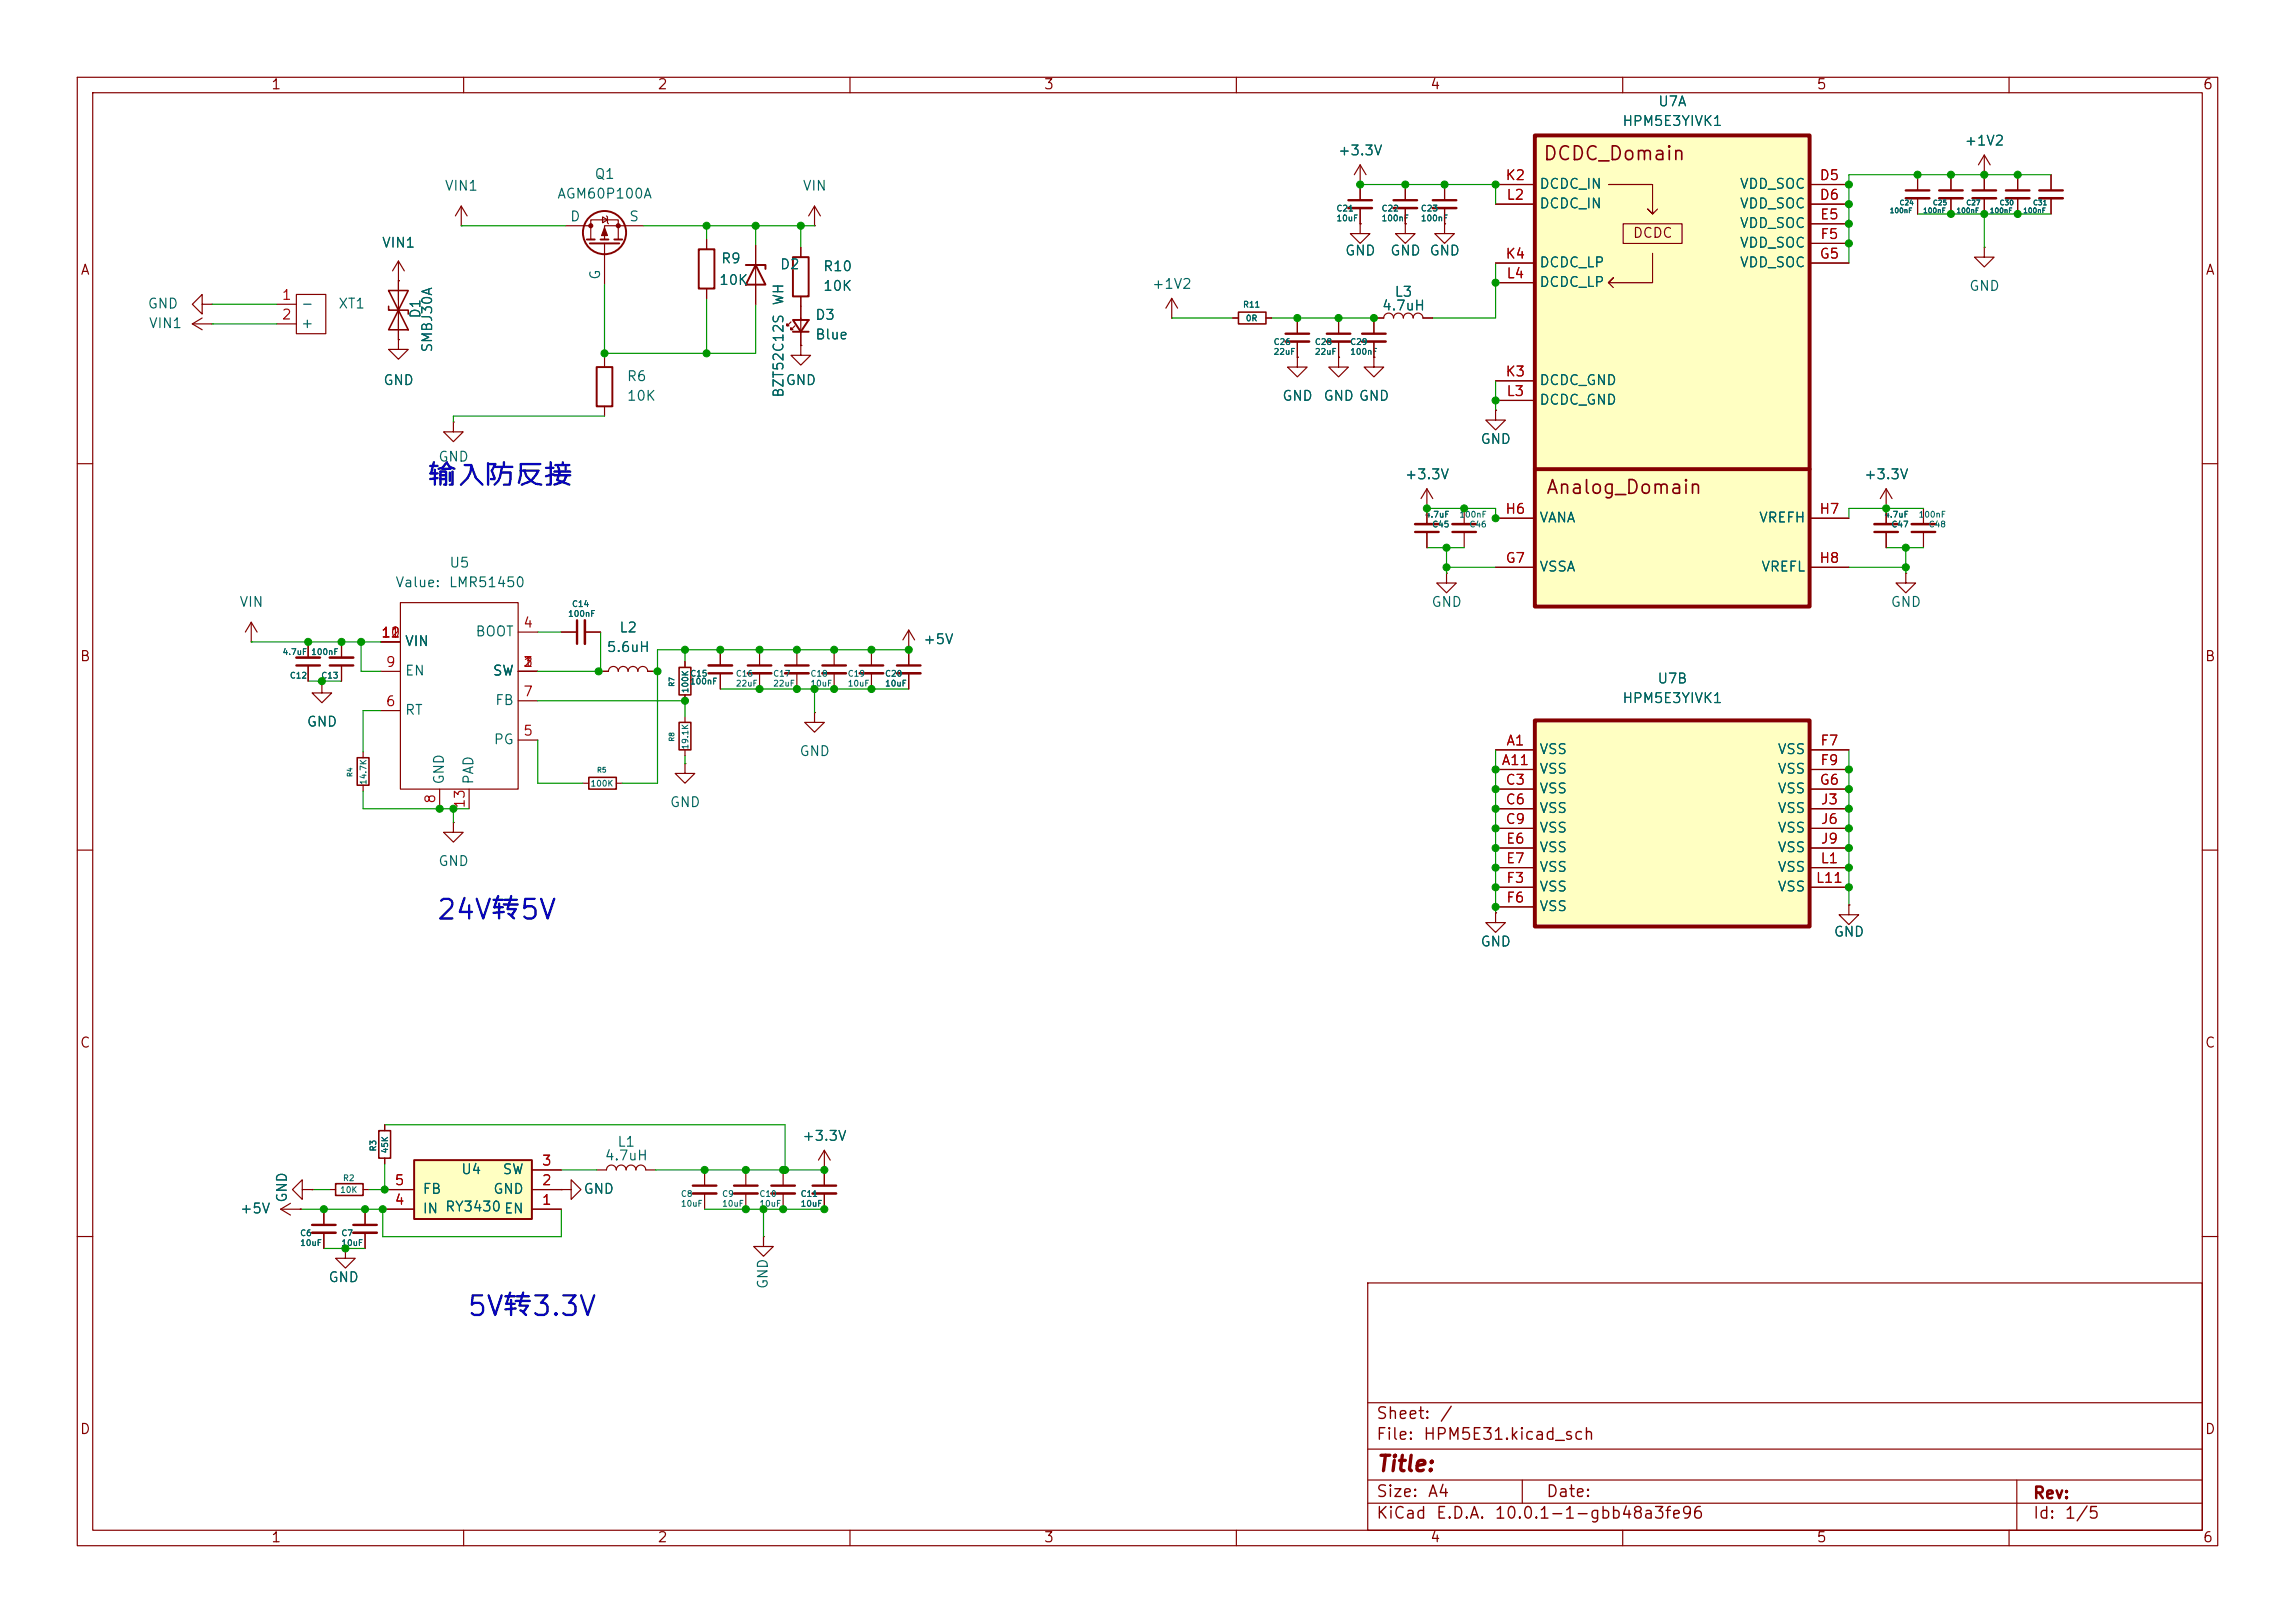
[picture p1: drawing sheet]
<svg xmlns="http://www.w3.org/2000/svg" width="297mm" height="210mm" viewBox="0 0 297 210" stroke-linecap="round" stroke-linejoin="round" font-family="sans-serif">
<defs><g id="words">
<g font-size="2.5" fill="#0000c2">
<text x="55.2" y="63.5">输入防反接</text>
<text x="56.4" y="119.6">24V转5V</text>
<text x="60.3" y="170.9">5V转3.3V</text>
</g>
<text font-size="2" fill="#840000" x="178" y="190.9">Title:</text>
<g font-size="1.8" fill="#840000">
<text x="199.6" y="21.2">DCDC_Domain</text>
<text x="200" y="64.4">Analog_Domain</text>
</g>
<g font-size="1.5" fill="#840000">
<text x="178" y="184">Sheet:</text>
<text x="186.2" y="184">/</text>
<text x="178" y="186.7">File:</text>
<text x="184.1" y="186.7">HPM5E31.kicad_sch</text>
<text x="178" y="196.9">KiCad</text>
<text x="178" y="194.1">Size:</text>
<text x="184.7" y="194.1">A4</text>
<text x="185.7" y="196.9">E.D.A.</text>
<text x="193.3" y="196.9">10.0.1-1-gbb48a3fe96</text>
<text x="200" y="194.1">Date:</text>
<text x="263" y="194.3">Rev:</text>
<text x="263" y="196.9">Id:</text>
<text x="267.1" y="196.9">1/5</text>
</g>
<g font-size="1.3" fill="#840000">
<text x="35" y="11.9">1</text>
<text x="85" y="11.9">2</text>
<text x="135" y="11.9">3</text>
<text x="185" y="11.9">4</text>
<text x="235" y="11.9">5</text>
<text x="285" y="11.9">6</text>
<text x="10.3" y="35.9">A</text>
<text x="211.2" y="31.1">DCDC</text>
<text x="285.3" y="35.9">A</text>
<text x="10.3" y="85.9">B</text>
<text x="285.3" y="85.9">B</text>
<text x="10.3" y="135.9">C</text>
<text x="285.3" y="135.9">C</text>
<text x="10.3" y="185.9">D</text>
<text x="285.3" y="185.9">D</text>
<text x="35" y="199.9">1</text>
<text x="85" y="199.9">2</text>
<text x="135" y="199.9">3</text>
<text x="185" y="199.9">4</text>
<text x="235" y="199.9">5</text>
<text x="285" y="199.9">6</text>
</g>
<g font-size="1.3" fill="#006464">
<text x="209.9" y="16.6">HPM5E3YIVK1</text>
<text x="214.5" y="14.1">U7A</text>
<text x="76.9" y="23.5">Q1</text>
<text x="173.1" y="20.4">+3.3V</text>
<text x="254.2" y="19.2">+1V2</text>
<text x="57.5" y="25">VIN1</text>
<text x="72" y="26">AGM60P100A</text>
<text x="73.7" y="29">D</text>
<text x="81.3" y="29">S</text>
<text x="103.8" y="25">VIN</text>
<text x="199.1" y="24.7">DCDC_IN</text>
<text x="199.1" y="27.3">DCDC_IN</text>
<text x="225.1" y="24.7">VDD_SOC</text>
<text x="225.1" y="27.3">VDD_SOC</text>
<text x="225.1" y="29.8">VDD_SOC</text>
<text x="49.3" y="32.4">VIN1</text>
<text x="93.2" y="34.4">R9</text>
<text x="100.8" y="35.2">D2</text>
<text x="106.4" y="35.4">R10</text>
<text x="174" y="33.4">GND</text>
<text x="179.8" y="33.4">GND</text>
<text x="184.9" y="33.4">GND</text>
<text x="199.1" y="34.9">DCDC_LP</text>
<text x="225.1" y="32.4">VDD_SOC</text>
<text x="225.1" y="34.9">VDD_SOC</text>
<text x="19" y="40.2">GND</text>
<text x="38.9" y="40.2">-</text>
<text x="43.7" y="40.2">XT1</text>
<text x="54.7" y="41.3" transform="rotate(-90 54.7 41.3)">D1</text>
<text x="78" y="36.3" transform="rotate(-90 78 36.3)">G</text>
<text x="93" y="37.2">10K</text>
<text x="101.7" y="39.6" transform="rotate(-90 101.7 39.6)">WH</text>
<text x="105.4" y="41.7">D3</text>
<text x="106.4" y="37.9">10K</text>
<text x="149" y="37.7">+1V2</text>
<text x="178.8" y="40.5">4.7uH</text>
<text x="180.4" y="38.7">L3</text>
<text x="199.1" y="37.4">DCDC_LP</text>
<text x="254.8" y="37.9">GND</text>
<text x="19.2" y="42.8">VIN1</text>
<text x="38.9" y="42.8">+</text>
<text x="56.2" y="45.7" transform="rotate(-90 56.2 45.7)">SMBJ30A</text>
<text x="105.4" y="44.2">Blue</text>
<text x="49.5" y="50.1">GND</text>
<text x="81" y="49.6">R6</text>
<text x="81" y="52.2">10K</text>
<text x="101.6" y="50.1">GND</text>
<text x="101.7" y="51.6" transform="rotate(-90 101.7 51.6)">BZT52C12S</text>
<text x="165.9" y="52.2">GND</text>
<text x="171.2" y="52.2">GND GND</text>
<text x="199.1" y="50.1">DCDC_GND</text>
<text x="199.1" y="52.7">DCDC_GND</text>
<text x="191.5" y="57.8">GND</text>
<text x="56.6" y="60">GND</text>
<text x="181.7" y="62.3">+3.3V</text>
<text x="241.1" y="62.3">+3.3V</text>
<text x="199.1" y="67.9">VANA</text>
<text x="227.6" y="67.9">VREFH</text>
<text x="51.1" y="76.3">Value:</text>
<text x="58" y="76.3">LMR51450</text>
<text x="58.1" y="73.8">U5</text>
<text x="199.1" y="74.3">VSSA</text>
<text x="227.9" y="74.3">VREFL</text>
<text x="30.9" y="78.8">VIN</text>
<text x="52.3" y="83.9">VIN</text>
<text x="61.4" y="82.7">BOOT</text>
<text x="80.1" y="82.1">L2</text>
<text x="119.4" y="83.7">+5V</text>
<text x="185.2" y="78.8">GND</text>
<text x="244.6" y="78.8">GND</text>
<text x="52.3" y="87.7">EN</text>
<text x="63.7" y="87.7">SW</text>
<text x="78.4" y="84.7">5.6uH</text>
<text x="214.4" y="88.7">U7B</text>
<text x="39.6" y="94.3">GND</text>
<text x="52.3" y="92.8">RT</text>
<text x="64" y="91.5">FB</text>
<text x="209.9" y="91.3">HPM5E3YIVK1</text>
<text x="57.8" y="101.6" transform="rotate(-90 57.8 101.6)">GND</text>
<text x="61.6" y="101.6" transform="rotate(-90 61.6 101.6)">PAD</text>
<text x="63.8" y="96.6">PG</text>
<text x="103.4" y="98.1">GND</text>
<text x="199.1" y="97.9">VSS</text>
<text x="199.1" y="100.4">VSS</text>
<text x="230" y="97.9">VSS</text>
<text x="230" y="100.4">VSS</text>
<text x="86.6" y="104.7">GND</text>
<text x="199.1" y="103">VSS</text>
<text x="199.1" y="105.5">VSS</text>
<text x="230" y="103">VSS</text>
<text x="230" y="105.5">VSS</text>
<text x="56.6" y="112.4">GND</text>
<text x="199.1" y="108.1">VSS</text>
<text x="199.1" y="110.6">VSS</text>
<text x="199.1" y="113.1">VSS</text>
<text x="230" y="108.1">VSS</text>
<text x="230" y="110.6">VSS</text>
<text x="230" y="113.1">VSS</text>
<text x="199.1" y="115.7">VSS</text>
<text x="199.1" y="118.2">VSS</text>
<text x="230" y="115.7">VSS</text>
<text x="191.5" y="122.8">GND</text>
<text x="237.2" y="121.5">GND</text>
<text x="79.8" y="148.7">L1</text>
<text x="103.7" y="147.9">+3.3V</text>
<text x="37.4" y="155.7" transform="rotate(-90 37.4 155.7)">GND</text>
<text x="54.6" y="154.8">FB</text>
<text x="59.6" y="152.2">U4</text>
<text x="63.7" y="154.8">GND</text>
<text x="65" y="152.2">SW</text>
<text x="75.4" y="154.8">GND</text>
<text x="78.2" y="150.5">4.7uH</text>
<text x="31" y="157.3">+5V</text>
<text x="54.6" y="157.3">IN RY3430 EN</text>
<text x="42.4" y="166.2">GND</text>
<text x="99.7" y="166.9" transform="rotate(-90 99.7 166.9)">GND</text>
</g>
<g font-size="1.3" fill="#a90000">
<text x="194.7" y="23.6">K2</text>
<text x="235.4" y="23.6">D5</text>
<text x="194.9" y="26.2">L2</text>
<text x="235.4" y="26.2">D6</text>
<text x="235.4" y="28.7">E5</text>
<text x="194.7" y="33.8">K4</text>
<text x="235.4" y="33.8">G5</text>
<text x="235.5" y="31.2">F5</text>
<text x="36.4" y="39.1">1</text>
<text x="36.4" y="41.7">2</text>
<text x="194.9" y="36.3">L4</text>
<text x="194.7" y="49">K3</text>
<text x="194.9" y="51.6">L3</text>
<text x="194.7" y="66.8">H6</text>
<text x="235.4" y="66.8">H7</text>
<text x="194.7" y="73.2">G7</text>
<text x="235.4" y="73.2">H8</text>
<text x="49.2" y="82.8">10</text>
<text x="50.4" y="82.8">1</text>
<text x="50.4" y="82.8">2</text>
<text x="67.6" y="81.5">4</text>
<text x="49.8" y="86.6">9</text>
<text x="67.6" y="86.6">1</text>
<text x="67.6" y="86.6">2</text>
<text x="67.6" y="86.6">3</text>
<text x="49.8" y="91.7">6</text>
<text x="67.6" y="95.5">5</text>
<text x="67.6" y="90.4">7</text>
<text x="194.2" y="99.3">A11</text>
<text x="194.7" y="101.9">C3</text>
<text x="194.8" y="96.8">A1</text>
<text x="235.4" y="101.9">G6</text>
<text x="235.5" y="96.8">F7</text>
<text x="235.5" y="99.3">F9</text>
<text x="56.6" y="104.1" transform="rotate(-90 56.6 104.1)">8</text>
<text x="60.5" y="104.7" transform="rotate(-90 60.5 104.7)">13</text>
<text x="194.7" y="104.4">C6</text>
<text x="194.7" y="106.9">C9</text>
<text x="235.5" y="104.4">J3</text>
<text x="235.5" y="106.9">J6</text>
<text x="194.8" y="109.5">E6</text>
<text x="194.8" y="112">E7</text>
<text x="235.5" y="112">L1</text>
<text x="235.5" y="109.5">J9</text>
<text x="194.8" y="114.6">F3</text>
<text x="194.8" y="117.1">F6</text>
<text x="234.9" y="114.6">L11</text>
<text x="51" y="153.7">5</text>
<text x="70" y="153.7">2</text>
<text x="70" y="151.1">3</text>
<text x="51" y="156.2">4</text>
<text x="70" y="156.2">1</text>
</g>
<g font-size=".8" fill="#006464">
<text x="172.9" y="28.8">10uF</text>
<text x="172.9" y="27.5">C21</text>
<text x="178.7" y="27.5">C22</text>
<text x="178.7" y="28.8">100nF</text>
<text x="183.8" y="27.5">C23</text>
<text x="183.8" y="28.8">100nF</text>
<text x="160.8" y="40">R11</text>
<text x="161.2" y="41.8">0R</text>
<text x="164.8" y="46.1">22uF</text>
<text x="164.8" y="44.8">C26</text>
<text x="170.1" y="46.1">22uF</text>
<text x="170.1" y="44.8">C28</text>
<text x="174.7" y="44.8">C29</text>
<text x="174.7" y="46.1">100nF</text>
<text x="184.3" y="67.2">4.7uF</text>
<text x="185.3" y="68.4">C45</text>
<text x="188.8" y="67.2">100nF</text>
<text x="190.1" y="68.4">C46</text>
<text x="243.8" y="67.2">4.7uF</text>
<text x="244.7" y="68.4">C47</text>
<text x="248.2" y="67.2">100nF</text>
<text x="249.5" y="68.4">C48</text>
<text x="73.4" y="80">100nF</text>
<text x="74" y="78.7">C14</text>
<text x="36.5" y="84.9">4.7uF</text>
<text x="37.4" y="88">C12</text>
<text x="40.2" y="84.9">100nF</text>
<text x="41.5" y="88">C13</text>
<text x="89.2" y="88.7">100nF</text>
<text x="89.3" y="89.8" transform="rotate(-90 89.3 89.8)">100K</text>
<text x="89.3" y="87.7">C15</text>
<text x="95.2" y="89">22uF</text>
<text x="95.2" y="87.7">C16</text>
<text x="100" y="89">22uF</text>
<text x="100" y="87.7">C17</text>
<text x="104.8" y="89">10uF</text>
<text x="104.8" y="87.7">C18</text>
<text x="109.6" y="89">10uF</text>
<text x="109.6" y="87.7">C19</text>
<text x="114.5" y="89">10uF</text>
<text x="114.5" y="87.7">C20</text>
<text x="47.6" y="101.6" transform="rotate(-90 47.6 101.6)">14.7K</text>
<text x="76.4" y="102">100K</text>
<text x="89.3" y="97.1" transform="rotate(-90 89.3 97.1)">19.1K</text>
<text x="48.9" y="149.1" transform="rotate(-90 48.9 149.1)">R3</text>
<text x="50.4" y="149.3" transform="rotate(-90 50.4 149.3)">45K</text>
<text x="44" y="154.5">10K</text>
<text x="44.3" y="153">R2</text>
<text x="88.1" y="155">C8</text>
<text x="93.4" y="155">C9</text>
<text x="98.2" y="155">C10</text>
<text x="103.5" y="155">C11</text>
<text x="38.8" y="160.1">C6</text>
<text x="38.8" y="161.4">10uF</text>
<text x="44.1" y="160.1">C7</text>
<text x="44.1" y="161.4">10uF</text>
<text x="88.1" y="156.3">10uF</text>
<text x="93.4" y="156.3">10uF</text>
<text x="98.2" y="156.3">10uF</text>
<text x="103.5" y="156.3">10uF</text>
</g>
<g font-size=".6" fill="#006464">
<text x="244.5" y="27.7">100nF</text>
<text x="245.8" y="26.7">C24</text>
<text x="248.8" y="27.7">100nF</text>
<text x="250.1" y="26.7">C25</text>
<text x="253.1" y="27.7">100nF</text>
<text x="254.4" y="26.7">C27</text>
<text x="257.4" y="27.7">100nF</text>
<text x="258.7" y="26.7">C30</text>
<text x="261.8" y="27.7">100nF</text>
<text x="263" y="26.7">C31</text>
<text x="87.4" y="88.9" transform="rotate(-90 87.4 88.9)">R7</text>
<text x="45.8" y="100.6" transform="rotate(-90 45.8 100.6)">R4</text>
<text x="77.2" y="100.1">R5</text>
<text x="87.4" y="96" transform="rotate(-90 87.4 96)">R8</text>
</g>
</g></defs>
<g fill="none" stroke="#840000" stroke-width=".15">
<path d="M10 10h277v190h-277zM12 12h273v186h-273zM60 10v2M110 10v2M160 10v2M210 10v2M260 10v2M51.6 36.3h.1M51.6 33.8l-.8 1.3M51.6 33.8l.7 1.3M51.6 33.8v10.1M59.7 29.2h.1"/>
<path d="M59.7 26.7l-.8 1.2M59.7 26.7l.8 1.2M59.7 26.7v2.5M97.8 31.8v7.6M103.6 32v1.3M103.6 38.4v6.3M105.4 29.2h.1M105.4 26.7l-.8 1.2M105.4 26.7l.8 1.2M105.4 26.7v2.5M176 23.9h.1M176 29v1.2h1.3l-1.3 1.3-1.2-1.3h1.2"/>
<path d="M176 29h.1M176 21.3l-.7 1.3M176 21.3l.8 1.3M176 21.3v2.6M181.9 29v1.2h1.2l-1.2 1.3-1.3-1.3h1.3M181.9 29h.1M181.9 23.9v2M181.9 26.9v2.1M248.2 22.6v2M248.2 25.7v2M252.5 22.6v2M252.5 25.7v2"/>
<path d="M256.8 22.6h.1M256.8 32v1.3h1.3l-1.3 1.2-1.3-1.2h1.3M256.8 32h.1M256.8 20.1l-.8 1.2M256.8 20.1l.8 1.2M256.8 20.1v4.5M256.8 25.7v2M265.4 22.6v2M265.4 25.7v2M51.6 43.9v1.3h1.2l-1.2 1.3-1.3-1.3h1.3M51.6 43.9h.1M58.7 54.6v1.3h1.2l-1.2 1.3-1.3-1.3h1.3"/>
<path d="M58.7 54.6h.1M102.4 41.7l-.5 .5v-.3v.3h.2M102.9 42.2l-.5 .5v-.3v.3h.2M103.6 44.7v1.3h1.3l-1.3 1.2-1.2-1.2h1.2M103.6 44.7h.1M167.9 46.2v1.3h1.3l-1.3 1.3-1.3-1.3h1.3M167.9 46.2h.1M167.9 41.1v2.1M167.9 44.2v2M173.2 46.2v1.3h1.3l-1.3 1.3-1.2-1.3h1.2M173.2 46.2h.1M173.2 41.1v2.1"/>
<path d="M173.2 44.2v2M177.8 46.2v1.3h1.3l-1.3 1.3-1.3-1.3h1.3M177.8 46.2h.1M177.8 41.1v2.1M177.8 44.2v2M193.5 53.1v1.3h1.3l-1.3 1.2-1.2-1.2h1.2M193.5 53.1h.1M10 60h2M51.8 78h15.3v24.1h-15.3zM184.7 65.8h.1M184.7 63.2l-.8 1.3M184.7 63.2l.7 1.3"/>
<path d="M184.7 63.2v4.6M184.7 68.8v2.1M187.2 74.2v1.2h1.3l-1.3 1.3-1.3-1.3h1.3M187.2 74.2h.1M189.5 65.8v2M189.5 68.8v2.1M285 60h2M39.9 83.1v2M39.9 86.1v2M41.7 88.4v1.3h1.2l-1.2 1.2-1.3-1.2h1.3M41.7 88.4h.1M44.2 83.1v2"/>
<path d="M44.2 86.1v2M47 97.3v.7M49.3 86.9h2.5M49.3 91.9h2.5M49.3 83.1h2.5M67.1 86.9h2.5M67.1 81.8h2.5M67.1 95.8h2.5M67.1 90.7h2.5M72.6 81.8h2.1M75.7 81.8h2M77.5 86.9h1.2a.64 .64 0 0 1 .7-.7 .64 .64 0 0 1 .6 .7 .64 .64 0 0 1 .6-.7 .64 .64 0 0 1 .7 .7 .64 .64 0 0 1 .6-.7 .64 .64 0 0 1 .6 .7 .64 .64 0 0 1 .7-.7 .64 .64 0 0 1 .6 .7h1.3"/>
<path d="M88.6 85.6v.8M88.6 89.9v.8M93.2 84.1v2M93.2 87.1v2.1M98.3 84.1v2M98.3 87.1v2.1M103.1 84.1v2M103.1 87.1v2.1M105.4 92.2v1.3h1.3l-1.3 1.2-1.3-1.2h1.3M105.4 92.2h.1M107.9 84.1v2M107.9 87.1v2.1"/>
<path d="M112.8 84.1v2M112.8 87.1v2.1M117.6 84.1h.1M117.6 81.5l-.8 1.3M117.6 81.5l.8 1.3M117.6 81.5v4.6M117.6 87.1v2.1M10 110h2M47 101.6v.8M56.9 102.1v2.5M58.7 106.4v1.3h1.2l-1.2 1.3-1.3-1.3h1.3M58.7 106.4h.1"/>
<path d="M60.7 102.1v2.5M285 110h2M36.3 156.5l1.3 .7M36.3 156.5h2.6M37.6 155.7l-1.3 .8M38.9 156.5h.1M39.1 153.9v-1.2l-1.3 1.2 1.3 1.3v-1.3h1.3M40.4 153.9h.1M41.9 156.5v2M41.9 159.5v2M42.7 153.9h.7M47 153.9h.8"/>
<path d="M47.2 156.5v2M47.2 159.5v2M49.8 145.5v.8M49.8 149.9v.7M72.6 153.9h1.3v-1.2l1.3 1.2-1.3 1.3v-1.3M72.6 153.9h.1M77.2 151.4h1.3a.64 .64 0 0 1 .6-.6 .64 .64 0 0 1 .7 .6 .64 .64 0 0 1 .6-.6 .64 .64 0 0 1 .6 .6 .64 .64 0 0 1 .7-.6 .64 .64 0 0 1 .6 .6 .64 .64 0 0 1 .6-.6 .64 .64 0 0 1 .7 .6h1.2M91.2 151.4v2M91.2 154.4v2.1M96.5 151.4v2M96.5 154.4v2.1M101.3 151.4v2"/>
<path d="M101.3 154.4v2.1M106.7 151.4h.1M106.7 148.8v4.6M106.7 154.4v2.1M106.7 148.8l-.8 1.3M106.7 148.8l.7 1.3M10 160h2M98.8 160v1.3h1.3l-1.3 1.3-1.3-1.3h1.3M98.8 160h.1M177 166h108v32h-108zM285 160h2M60 198v2"/>
<path d="M110 198v2M160 198v2M177 194.5h108M177 191.5h108M177 187.5h108M177 181.5h108M197 191.5v3M210 198v2M260 198v2M261 191.5v6.5"/>
</g>
<path d="M96.5 34.3h2.6v.5M97.8 34.3l1.3 2.5h-2.6zM102.6 33.3h2v5.1h-2zM102.6 41.4h2l-1 1.5zM102.6 42.9h2" fill="none" stroke="#840000" stroke-width=".25"/>
<g fill="none" stroke="#840000" stroke-width=".3">
<path d="M180.3 25.9h3.1M246.6 24.6h3.1M251 24.6h3M255.3 24.6h3M263.9 24.6h3.1M166.4 43.2h3M171.7 43.2h3.1M176.3 43.2h3M183.1 68.8h3.1M188 68.8h3M38.4 86.1h3M42.7 86.1h3"/>
<path d="M74.7 80.3v3M91.7 87.1h3M96.8 86.1h3M101.6 86.1h3M106.4 86.1h3.1M111.3 86.1h3M116.1 86.1h3M40.4 158.5h3M45.7 158.5h3.1M89.7 153.4h3M95 153.4h3M99.8 153.4h3.1"/>
<path d="M105.2 153.4h3"/>
</g>
<g fill="none" stroke="#840000" stroke-width=".33">
<path d="M180.3 26.9h3.1M246.6 25.7h3.1M251 25.7h3M255.3 25.7h3M263.9 25.7h3.1M166.4 44.2h3M171.7 44.2h3.1M176.3 44.2h3M183.1 67.8h3.1M188 67.8h3M38.4 85.1h3M42.7 85.1h3"/>
<path d="M75.7 80.3v3M91.7 86.1h3M96.8 87.1h3M101.6 87.1h3M106.4 87.1h3.1M111.3 87.1h3M116.1 87.1h3M40.4 159.5h3M45.7 159.5h3.1M89.7 154.4h3M95 154.4h3M99.8 154.4h3.1"/>
<path d="M105.2 154.4h3"/>
</g>
<path d="M50.3 37.6h2.5l-1.2 2.5zM50.3 39.6v.5h2.5v.5M51.6 40.1l1.2 2.6h-2.5zM46.2 98h1.6v3.6h-1.6zM87.9 86.4h1.5v3.5h-1.5zM43.4 153.2h3.6v1.5h-3.6zM49 146.3h1.5v3.6h-1.5z" fill="none" stroke="#840000" stroke-width=".2"/>
<path d="M53.6 150.1h15.2v7.6h-15.2z" fill="#ffffc2"/>
<path d="M53.6 150.1h15.2v7.6h-15.2z" fill="none" stroke="#840000" stroke-width=".25"/>
<g fill="none" stroke="#840000" stroke-width=".15">
<path d="M88.6 98.8v1.3h1.3l-1.3 1.2-1.2-1.2h1.2M88.6 98.8h.1M88.6 92.7v.8M88.6 97v.8M75.4 101.3h.8M79.8 101.3h.7M49.8 156.5h3.8M49.8 153.9h3.8M68.8 156.5h3.8M68.8 153.9h3.8M68.8 151.4h3.8M44.7 161.5v1.3h1.3l-1.3 1.3-1.3-1.3h1.3"/>
<path d="M44.7 161.5h.1"/>
</g>
<path d="M87.9 93.5h1.5v3.5h-1.5zM76.2 100.6h3.6v1.5h-3.6z" fill="none" stroke="#840000" stroke-width=".2"/>
<path d="M198.6 93.2h35.6v26.7h-35.6z" fill="#ffffc2"/>
<path d="M198.6 93.2h35.6v26.7h-35.6z" fill="none" stroke="#840000" stroke-width=".51"/>
<g fill="none" stroke="#840000" stroke-width=".15">
<path d="M26.2 39.4v-1.3l-1.3 1.3 1.3 1.2v-1.2h1.2M27.4 39.4h.1M35.8 39.4h2.6M38.4 38.1h3.8v5.1h-3.8zM73.2 29.2h3.3M76.5 31v-2.6h3.5v2.6M78 28.1l.6 .3-.6 .4zM78.2 31.5v5.3M78.5 27.9l.1 .2v.7l.1 .2M83.3 29.2h-5.1v1.8M91.4 31v1.3M91.4 37.3v1.3"/>
<path d="M151.6 38.6l-.7 1.3M151.6 38.6l.8 1.3M151.6 38.6v2.5M186.9 29v1.2h1.3l-1.3 1.3-1.2-1.3h1.2M186.9 29h.1M186.9 23.9v2M186.9 26.9v2.1M261.1 22.6v2M261.1 25.7v2M24.9 41.9l1.3 .8M24.9 41.9h2.5M26.2 41.1l-1.3 .8"/>
<path d="M27.4 41.9h.1M35.8 41.9h2.6M78.2 46.2v1.3M78.2 52.6v1.2M151.6 41.1h.1M159.5 41.1h.8M163.8 41.1h.8M177.8 41.1h1.3a.64 .64 0 0 1 .6-.6 .64 .64 0 0 1 .6 .6 .64 .64 0 0 1 .7-.6 .64 .64 0 0 1 .6 .6 .64 .64 0 0 1 .6-.6 .64 .64 0 0 1 .7 .6 .64 .64 0 0 1 .6-.6 .64 .64 0 0 1 .6 .6h1.3M244.1 65.8h.1M244.1 63.2v4.6M244.1 68.8v2.1M244.1 63.2l-.8 1.3"/>
<path d="M244.1 63.2l.8 1.3M246.6 74.2v1.2h1.3l-1.3 1.3-1.2-1.3h1.2M246.6 74.2h.1M248.9 65.8v2M248.9 68.8v2.1M193.5 97h5.1M193.5 99.6h5.1M234.2 97h5.1M234.2 99.6h5.1M193.5 118.1v1.3h1.3l-1.3 1.3-1.2-1.3h1.2M193.5 118.1h.1M193.5 102.1h5.1"/>
<path d="M193.5 104.6h5.1M193.5 107.2h5.1M193.5 109.7h5.1M193.5 112.3h5.1M193.5 114.8h5.1M193.5 117.3h5.1M234.2 102.1h5.1M234.2 104.6h5.1M234.2 107.2h5.1M234.2 109.7h5.1M234.2 112.3h5.1M234.2 114.8h5.1"/>
<path d="M239.3 117.1v1.3h1.2l-1.2 1.2-1.3-1.2h1.3M239.3 117.1h.1"/>
</g>
<g fill="none" stroke="#840000" stroke-width=".25">
<path d="M75.9 31h1.1M76.3 31.5h3.8M77.7 31h1M79.5 31h1M90.4 32.3h2.1v5h-2.1zM77.2 47.5h2v5.1h-2z"/>
<circle cx="78.2" cy="30.1" r="2.79"/>
</g>
<path d="M185.4 25.9h3.1M259.6 24.6h3M242.6 68.8h3M247.4 68.8h3" fill="none" stroke="#840000" stroke-width=".3"/>
<path d="M185.4 26.9h3.1M259.6 25.7h3M242.6 67.8h3M247.4 67.8h3" fill="none" stroke="#840000" stroke-width=".33"/>
<g fill="#840000" stroke="#840000" stroke-width=".15">
<path d="M78.2 29.5l.4 1h-.7z"/>
<circle cx="76.5" cy="29.2" r=".25"/>
<circle cx="80" cy="29.2" r=".25"/>
</g>
<path d="M160.3 40.4h3.5v1.5h-3.5z" fill="none" stroke="#840000" stroke-width=".2"/>
<path d="M198.6 17.5h35.6v61h-35.6z" fill="#ffffc2"/>
<path d="M198.6 17.5h35.6v61h-35.6zM198.6 60.7h35.6" fill="none" stroke="#840000" stroke-width=".51"/>
<g fill="none" stroke="#840000" stroke-width=".15">
<path d="M51.6 36.3h.1M51.6 36.3v2.6M91.4 31v1.3M91.4 37.3v1.3M97.8 31.8v2.5M97.8 36.8v2.6M103.6 32v1.3M103.6 38.4v3M176 23.9h.1M176 29h.1M176 23.9v2M176 26.9v2.1"/>
<path d="M181.9 29h.1M181.9 23.9v2M181.9 26.9v2.1M186.9 29h.1M186.9 23.9v2M186.9 26.9v2.1M193.5 23.9h5.1M193.5 26.4h5.1M193.5 34h5.1M193.5 36.6h5.1M208.2 23.9h5.7v3.8l-.7-.6 .7 .6 .6-.6M210.1 29h7.6v2.5h-7.6z"/>
<path d="M213.9 32.8v3.8h-5.7l.6-.7-.6 .7 .6 .6M234.2 23.9h5.1M234.2 26.4h5.1M234.2 29h5.1M234.2 31.5h5.1M234.2 34h5.1M248.2 22.6v2M248.2 25.7v2M252.5 22.6v2M252.5 25.7v2M256.8 22.6h.1M256.8 22.6v2"/>
<path d="M256.8 25.7v2M261.1 22.6v2M261.1 25.7v2M265.4 22.6v2M265.4 25.7v2M51.6 43.9h.1M51.6 41.4v2.5M103.6 44.7h.1M103.6 42.9v1.8M159.5 41.1h.8M163.8 41.1h.8M167.9 46.2h.1"/>
<path d="M167.9 41.1v2.1M167.9 44.2v2M173.2 46.2h.1M173.2 41.1v2.1M173.2 44.2v2M177.8 46.2h.1M177.8 44.2v2M179.1 41.1h-1.3v2.1M184.1 41.1h1.3M193.5 53.1h.1M193.5 49.3h5.1M193.5 51.8h5.1"/>
<path d="M184.7 65.8h.1M184.7 65.8v2M184.7 68.8v2.1M193.5 73.4h5.1M193.5 67.1h5.1M234.2 73.4h5.1M234.2 67.1h5.1M244.1 65.8h.1M244.1 65.8v2M244.1 68.8v2.1M32.5 83.1h.1M32.5 80.5l-.8 1.3"/>
<path d="M32.5 80.5l.8 1.3M32.5 80.5v2.6M39.9 83.1v2M39.9 86.1v2M41.7 88.4h.1M44.2 83.1v2M44.2 86.1v2M72.6 81.8h2.1M75.7 81.8h2M77.5 86.9h1.2M83.8 86.9h1.3M88.6 85.6v.8"/>
<path d="M88.6 89.9v.8M93.2 84.1v2M93.2 87.1v2.1M117.6 84.1h.1M117.6 84.1v2M117.6 87.1v2.1M193.5 97h5.1M193.5 99.6h5.1M234.2 97h5.1M234.2 99.6h5.1M193.5 118.1h.1M193.5 102.1h5.1"/>
<path d="M193.5 104.6h5.1M193.5 107.2h5.1M193.5 109.7h5.1M193.5 112.3h5.1M193.5 114.8h5.1M193.5 117.3h5.1M234.2 102.1h5.1M234.2 104.6h5.1M234.2 107.2h5.1M234.2 109.7h5.1M234.2 112.3h5.1M234.2 114.8h5.1"/>
<path d="M239.3 117.1h.1M38.9 156.5h.1M40.4 153.9h.1M41.9 156.5v2M41.9 159.5v2M47.2 156.5v2M47.2 159.5v2M49.8 145.5v.8M49.8 149.9v.7M49.8 156.5h3.8M49.8 153.9h3.8M68.8 156.5h3.8"/>
<path d="M68.8 153.9h3.8M68.8 151.4h3.8M72.6 153.9h.1M106.7 151.4h.1M106.7 151.4v2M106.7 154.4v2.1M44.7 161.5h.1"/>
</g>
<path d="M174.5 25.9h3" fill="none" stroke="#840000" stroke-width=".3"/>
<path d="M174.5 26.9h3" fill="none" stroke="#840000" stroke-width=".33"/>
<g fill="none" stroke="#009600" stroke-width=".15">
<path d="M27.4 39.4h8.4M59.7 29.2h13.5M78.2 36.8v9.4M83.3 29.2h22.1M91.4 29.2v1.8M91.4 38.6v7.1M97.8 29.2v2.6M97.8 39.4v6.3h-19.6M103.6 29.2v2.8M176 23.9h17.5v2.5M193.5 34v7.1h-8.1M248.2 27.7h17.2"/>
<path d="M256.8 27.7v4.3M265.4 22.6h-26.1v11.4M27.4 41.9h8.4M78.2 53.8h-19.5v.8M151.6 41.1h7.9M164.6 41.1h13.2M193.5 49.3v3.8M184.7 65.8h8.8v1.5M184.7 70.9h4.8M187.2 73.4h6.3M187.2 70.9v3.3M239.3 73.4h7.3"/>
<path d="M244.1 70.9h4.8M246.6 70.9v3.3M248.9 65.8h-9.6v1.3M32.5 83.1h16.8M39.9 88.1h4.3M41.7 88.1v.3M46.7 83.1v3.8h2.6M49.3 91.9h-2.3v5.4M69.6 90.7h19v2M69.6 81.8h3M69.6 95.8v5.5h5.8M77.7 81.8v5.1h-8.1"/>
<path d="M88.6 84.1v1.5M88.6 97.8v1M93.2 89.2h24.4M105.4 89.2v3M117.6 84.1h-32.5v17.2h-4.6M193.5 97v21.1M239.3 97v20.1M47 102.4v2.2h13.7M58.7 104.6v1.8M38.9 156.5h10.9M40.4 153.9h2.3M49.5 156.5v3.5h23.1v-3.5"/>
<path d="M49.8 145.5h51.8v5.9M49.8 150.6v3.3h-2M72.6 151.4h4.6M84.8 151.4h21.9M91.2 156.5h15.7M98.8 156.5v3.5M41.9 161.5h5.3"/>
</g>
<g fill="#009600" stroke="#009600" stroke-width=".13">
<circle cx="101.6" cy="151.4" r=".46"/>
<circle cx="101.3" cy="156.5" r=".46"/>
<circle cx="106.7" cy="151.4" r=".46"/>
<circle cx="106.7" cy="156.5" r=".46"/>
<circle cx="96.5" cy="156.5" r=".46"/>
<circle cx="96.5" cy="151.4" r=".46"/>
<circle cx="101.3" cy="151.4" r=".46"/>
<circle cx="98.8" cy="156.5" r=".46"/>
<circle cx="117.6" cy="84.1" r=".46"/>
<circle cx="112.8" cy="84.1" r=".46"/>
<circle cx="98.3" cy="89.2" r=".46"/>
<circle cx="98.3" cy="84.1" r=".46"/>
<circle cx="103.1" cy="84.1" r=".46"/>
<circle cx="103.1" cy="89.2" r=".46"/>
<circle cx="105.4" cy="89.2" r=".46"/>
<circle cx="107.9" cy="84.1" r=".46"/>
<circle cx="107.9" cy="89.2" r=".46"/>
<circle cx="112.8" cy="89.2" r=".46"/>
<circle cx="97.8" cy="29.2" r=".46"/>
<circle cx="103.6" cy="29.2" r=".46"/>
<circle cx="85.1" cy="86.9" r=".46"/>
<circle cx="77.5" cy="86.9" r=".46"/>
<circle cx="41.7" cy="88.1" r=".46"/>
<circle cx="39.9" cy="83.1" r=".46"/>
<circle cx="44.2" cy="83.1" r=".46"/>
<circle cx="46.7" cy="83.1" r=".46"/>
<circle cx="88.6" cy="84.1" r=".46"/>
<circle cx="93.2" cy="84.1" r=".46"/>
<circle cx="91.4" cy="45.7" r=".46"/>
<circle cx="91.4" cy="29.2" r=".46"/>
<circle cx="78.2" cy="45.7" r=".46"/>
<circle cx="88.6" cy="90.7" r=".46"/>
<circle cx="91.2" cy="151.4" r=".46"/>
<circle cx="58.7" cy="104.6" r=".46"/>
<circle cx="56.9" cy="104.6" r=".46"/>
<circle cx="49.8" cy="153.9" r=".46"/>
<circle cx="49.5" cy="156.5" r=".46"/>
<circle cx="41.9" cy="156.5" r=".46"/>
<circle cx="47.2" cy="156.5" r=".46"/>
<circle cx="44.7" cy="161.5" r=".46"/>
<circle cx="239.3" cy="104.6" r=".46"/>
<circle cx="239.3" cy="102.1" r=".46"/>
<circle cx="239.3" cy="107.2" r=".46"/>
<circle cx="239.3" cy="99.6" r=".46"/>
<circle cx="246.6" cy="73.4" r=".46"/>
<circle cx="239.3" cy="112.3" r=".46"/>
<circle cx="239.3" cy="109.7" r=".46"/>
<circle cx="239.3" cy="114.8" r=".46"/>
<circle cx="246.6" cy="70.9" r=".46"/>
<circle cx="244.1" cy="65.8" r=".46"/>
<circle cx="177.8" cy="41.1" r=".46"/>
<circle cx="167.9" cy="41.1" r=".46"/>
<circle cx="181.9" cy="23.9" r=".46"/>
<circle cx="186.9" cy="23.9" r=".46"/>
<circle cx="193.5" cy="23.9" r=".46"/>
<circle cx="193.5" cy="36.6" r=".46"/>
<circle cx="176" cy="23.9" r=".46"/>
<circle cx="173.2" cy="41.1" r=".46"/>
<circle cx="187.2" cy="73.4" r=".46"/>
<circle cx="193.5" cy="67.1" r=".46"/>
<circle cx="189.5" cy="65.8" r=".46"/>
<circle cx="193.5" cy="112.3" r=".46"/>
<circle cx="193.5" cy="114.8" r=".46"/>
<circle cx="193.5" cy="117.3" r=".46"/>
<circle cx="193.5" cy="109.7" r=".46"/>
<circle cx="193.5" cy="107.2" r=".46"/>
<circle cx="193.5" cy="51.8" r=".46"/>
<circle cx="193.5" cy="99.6" r=".46"/>
<circle cx="193.5" cy="102.1" r=".46"/>
<circle cx="193.5" cy="104.6" r=".46"/>
<circle cx="184.7" cy="65.8" r=".46"/>
<circle cx="187.2" cy="70.9" r=".46"/>
<circle cx="252.5" cy="22.6" r=".46"/>
<circle cx="248.2" cy="22.6" r=".46"/>
<circle cx="239.3" cy="31.5" r=".46"/>
<circle cx="239.3" cy="26.4" r=".46"/>
<circle cx="239.3" cy="29" r=".46"/>
<circle cx="239.3" cy="23.9" r=".46"/>
<circle cx="261.1" cy="22.6" r=".46"/>
<circle cx="256.8" cy="22.6" r=".46"/>
<circle cx="252.5" cy="27.7" r=".46"/>
<circle cx="256.8" cy="27.7" r=".46"/>
<circle cx="261.1" cy="27.7" r=".46"/>
</g>
<use href="#words"/>
</svg>
